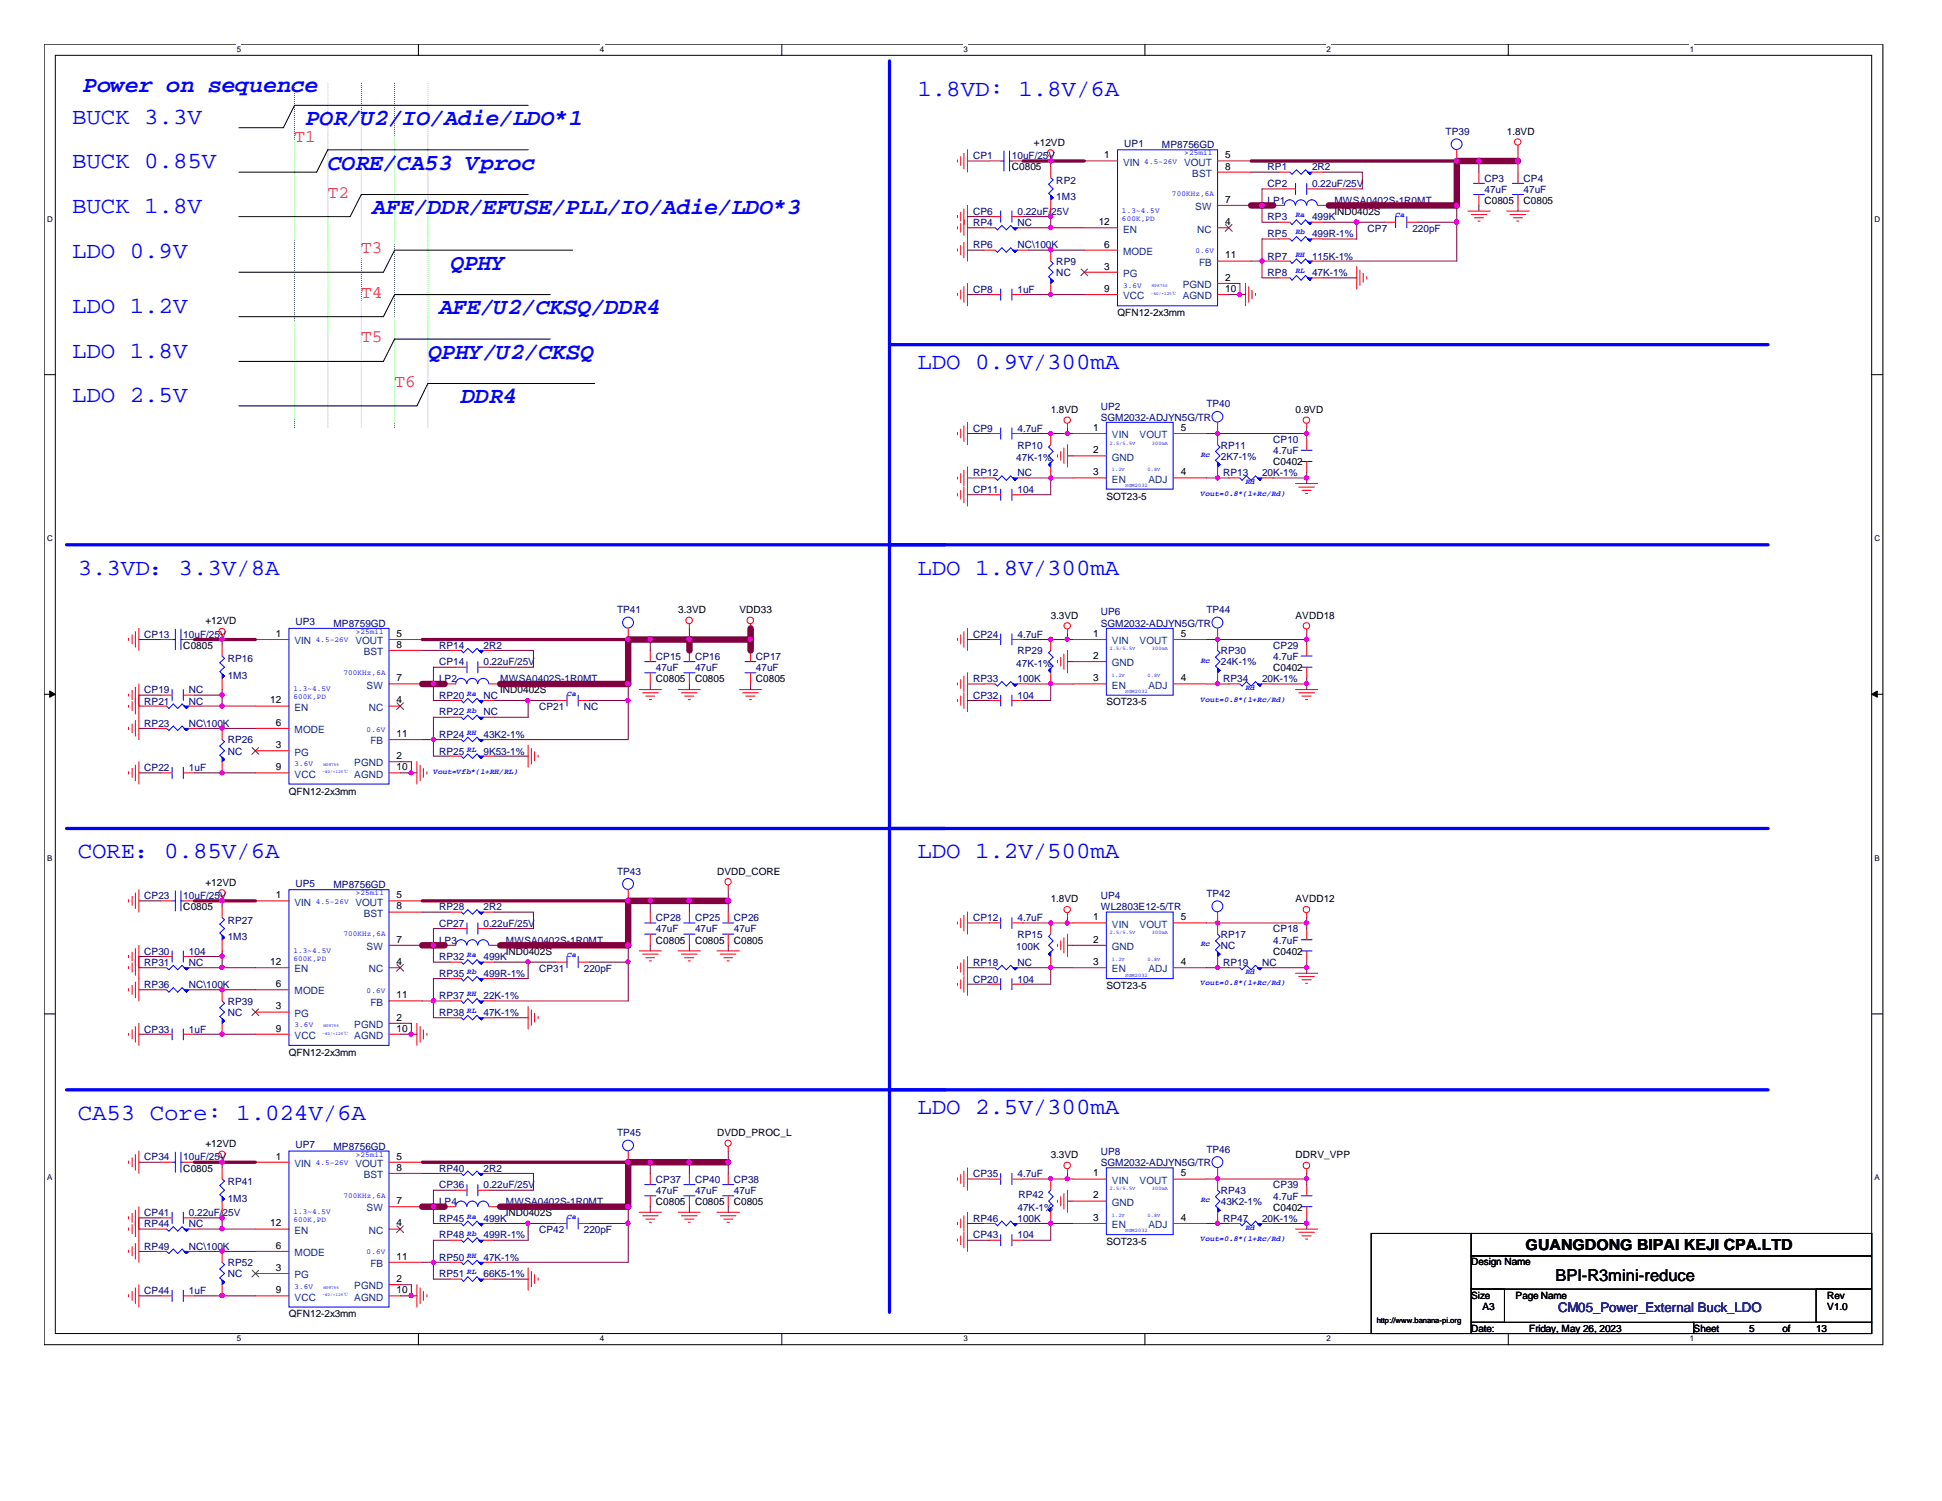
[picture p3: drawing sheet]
<svg xmlns="http://www.w3.org/2000/svg" width="279mm" height="216mm" viewBox="0 0 279 216" stroke-linecap="round" stroke-linejoin="round" font-family="sans-serif">
<defs><g id="words">
<g font-size="3.3" fill="#00f">
<text x="10.4" y="17.8">BUCK 3.3V</text>
<text x="12" y="13.2">Power on sequence</text>
<text x="44" y="18">POR/U2/IO/Adie/LDO*1</text>
<text x="132" y="13.8">1.8VD: 1.8V/6A</text>
<text x="10.4" y="24.2">BUCK 0.85V</text>
<text x="47.2" y="24.4">CORE/CA53 Vproc</text>
<text x="10.4" y="30.6">BUCK 1.8V</text>
<text x="53.6" y="30.8">AFE/DDR/EFUSE/PLL/IO/Adie/LDO*3</text>
<text x="10.4" y="37">LDO 0.9V</text>
<text x="64.8" y="38.8">QPHY</text>
<text x="10.4" y="45">LDO 1.2V</text>
<text x="63.2" y="45.2">AFE/U2/CKSQ/DDR4</text>
<text x="10.4" y="51.4">LDO 1.8V</text>
<text x="61.6" y="51.6">QPHY/U2/CKSQ</text>
<text x="132" y="53">LDO 0.9V/300mA</text>
<text x="10.4" y="57.8">LDO 2.5V</text>
<text x="66.4" y="58">DDR4</text>
<text x="11.2" y="82.6">3.3VD：3.3V/8A</text>
<text x="132" y="82.6">LDO 1.8V/300mA</text>
<text x="11.2" y="123.4">CORE：0.85V/6A</text>
<text x="132" y="123.4">LDO 1.2V/500mA</text>
<text x="11.2" y="161">CA53 Core: 1.024V/6A</text>
<text x="132" y="160.2">LDO 2.5V/300mA</text>
</g>
<g font-size="2.5" fill="#ff0080">
<text x="42.4" y="20.4">T1</text>
<text x="47.2" y="28.4">T2</text>
<text x="52" y="36.4">T3</text>
<text x="52" y="42.8">T4</text>
<text x="52" y="49.2">T5</text>
<text x="56.8" y="55.6">T6</text>
</g>
<text font-size="2.4" x="223.8" y="184.3">BPI-R3mini-reduce</text>
<text font-size="2.2" x="219.5" y="179.8">GUANGDONG BIPAI KEJI CPA.LTD</text>
<text font-size="1.9" fill="#000080" x="224.2" y="188.7">CM05_Power_External Buck_LDO</text>
<g font-size="1.4" fill="#000080">
<text x="140" y="22.9">CP1</text>
<text x="145.6" y="22.9">10uF/25V</text>
<text x="161.8" y="21.2">UP1</text>
<text x="167.2" y="21.3">MP8756GD</text>
<text x="208" y="19.4">TP39</text>
<text x="152" y="26.4">RP2</text>
<text x="152" y="28.8">1M3</text>
<text x="182.4" y="29.3">LP1</text>
<text x="182.4" y="26.9">CP2</text>
<text x="182.4" y="24.5">RP1</text>
<text x="188.8" y="26.9">0.22uF/25V</text>
<text x="188.8" y="24.5">2R2</text>
<text x="192" y="29.3">MWSA0402S-1R0MT</text>
<text x="213.6" y="26.1">CP3</text>
<text x="213.6" y="27.7">47uF</text>
<text x="219.2" y="26.1">CP4</text>
<text x="219.2" y="27.7">47uF</text>
<text x="140" y="30.9">CP6</text>
<text x="140" y="35.7">RP6</text>
<text x="140" y="32.5">RP4</text>
<text x="146.4" y="30.9">0.22uF/25V</text>
<text x="146.4" y="35.7">NC\100K</text>
<text x="146.4" y="32.5">NC</text>
<text x="182.4" y="34.1">RP5</text>
<text x="182.4" y="31.7">RP3</text>
<text x="188.8" y="34.1">499R-1%</text>
<text x="188.8" y="31.7">499K</text>
<text x="196.8" y="33.3">CP7</text>
<text x="203.2" y="33.3">220pF</text>
<text x="152" y="38.1">RP9</text>
<text x="152" y="39.7">NC</text>
<text x="182.4" y="39.7">RP8</text>
<text x="182.4" y="37.3">RP7</text>
<text x="188.8" y="39.7">47K-1%</text>
<text x="188.8" y="37.3">115K-1%</text>
<text x="140" y="42.1">CP8</text>
<text x="146.4" y="42.1">1uF</text>
<text x="158.4" y="58.9">UP2</text>
<text x="173.6" y="58.6">TP40</text>
<text x="140" y="62.1">CP9</text>
<text x="146.4" y="64.5">RP10</text>
<text x="146.4" y="62.1">4.7uF</text>
<text x="158.4" y="60.5">SGM2032-ADJYN5G/TR</text>
<text x="175.6" y="64.5">RP11</text>
<text x="183.2" y="63.7">CP10</text>
<text x="183.2" y="65.3">4.7uF</text>
<text x="140" y="70.9">CP11</text>
<text x="140" y="68.5">RP12</text>
<text x="146.2" y="66.3">47K-1%</text>
<text x="146.4" y="70.9">104</text>
<text x="146.4" y="68.5">NC</text>
<text x="175.6" y="66.1">2K7-1%</text>
<text x="176" y="68.5">RP13</text>
<text x="181.6" y="68.5">20K-1%</text>
<text x="42.5" y="90">UP3</text>
<text x="88.8" y="88.2">TP41</text>
<text x="158.4" y="88.5">UP6</text>
<text x="173.6" y="88.2">TP44</text>
<text x="20.7" y="91.7">CP13</text>
<text x="26.4" y="91.7">10uF/25V</text>
<text x="32.8" y="95.2">RP16</text>
<text x="48" y="90.1">MP8759GD</text>
<text x="63.2" y="93.3">RP14</text>
<text x="63.2" y="95.7">CP14</text>
<text x="69.6" y="93.3">2R2</text>
<text x="69.6" y="95.7">0.22uF/25V</text>
<text x="94.4" y="94.9">CP15</text>
<text x="100" y="94.9">CP16</text>
<text x="108.8" y="94.9">CP17</text>
<text x="140" y="91.7">CP24</text>
<text x="146.2" y="95.9">47K-1%</text>
<text x="146.4" y="91.7">4.7uF</text>
<text x="146.4" y="94.1">RP29</text>
<text x="158.4" y="90.1">SGM2032-ADJYN5G/TR</text>
<text x="175.6" y="94.1">RP30</text>
<text x="175.6" y="95.7">24K-1%</text>
<text x="183.2" y="93.3">CP29</text>
<text x="183.2" y="94.9">4.7uF</text>
<text x="20.7" y="99.7">CP19</text>
<text x="20.7" y="101.3">RP21</text>
<text x="27.2" y="99.7">NC</text>
<text x="27.2" y="101.3">NC</text>
<text x="32.8" y="97.7">1M3</text>
<text x="63.2" y="98.1">LP2</text>
<text x="63.2" y="100.5">RP20</text>
<text x="69.6" y="100.5">NC</text>
<text x="72" y="98.1">MWSA0402S-1R0MT</text>
<text x="94.4" y="96.5">47uF</text>
<text x="100" y="96.5">47uF</text>
<text x="108.8" y="96.5">47uF</text>
<text x="140" y="98.1">RP33</text>
<text x="140" y="100.5">CP32</text>
<text x="146.4" y="98.1">100K</text>
<text x="146.4" y="100.5">104</text>
<text x="176" y="98.1">RP34</text>
<text x="181.6" y="98.1">20K-1%</text>
<text x="20.7" y="104.5">RP23</text>
<text x="27.2" y="104.5">NC\100K</text>
<text x="32.8" y="106.9">RP26</text>
<text x="63.2" y="102.9">RP22</text>
<text x="63.2" y="106.1">RP24</text>
<text x="69.6" y="102.9">NC</text>
<text x="69.6" y="106.1">43K2-1%</text>
<text x="77.6" y="102.1">CP21</text>
<text x="84" y="102.1">NC</text>
<text x="20.7" y="110.9">CP22</text>
<text x="27.2" y="110.9">1uF</text>
<text x="32.8" y="108.5">NC</text>
<text x="63.2" y="108.5">RP25</text>
<text x="69.6" y="108.5">9K53-1%</text>
<text x="88.8" y="125.8">TP43</text>
<text x="20.7" y="129.3">CP23</text>
<text x="26.4" y="129.3">10uF/25V</text>
<text x="42.5" y="127.6">UP5</text>
<text x="48" y="127.7">MP8756GD</text>
<text x="63.2" y="130.9">RP28</text>
<text x="69.6" y="130.9">2R2</text>
<text x="158.4" y="129.3">UP4</text>
<text x="158.4" y="130.9">WL2803E12-5/TR</text>
<text x="173.6" y="129">TP42</text>
<text x="20.7" y="137.3">CP30</text>
<text x="27.2" y="137.3">104</text>
<text x="32.8" y="132.8">RP27</text>
<text x="32.8" y="135.3">1M3</text>
<text x="63.2" y="133.3">CP27</text>
<text x="63.2" y="135.7">LP3</text>
<text x="69.6" y="133.3">0.22uF/25V</text>
<text x="72.8" y="135.7">MWSA0402S-1R0MT</text>
<text x="94.4" y="132.5">CP28</text>
<text x="94.4" y="134.1">47uF</text>
<text x="100" y="132.5">CP25</text>
<text x="100" y="134.1">47uF</text>
<text x="105.6" y="132.5">CP26</text>
<text x="105.6" y="134.1">47uF</text>
<text x="140" y="132.5">CP12</text>
<text x="146.2" y="136.7">100K</text>
<text x="146.4" y="132.5">4.7uF</text>
<text x="146.4" y="134.9">RP15</text>
<text x="175.6" y="134.9">RP17</text>
<text x="175.6" y="136.5">NC</text>
<text x="183.2" y="134.1">CP18</text>
<text x="183.2" y="135.7">4.7uF</text>
<text x="20.7" y="142.1">RP36</text>
<text x="20.7" y="138.9">RP31</text>
<text x="27.2" y="142.1">NC\100K</text>
<text x="27.2" y="138.9">NC</text>
<text x="63.2" y="143.7">RP37</text>
<text x="63.2" y="140.5">RP35</text>
<text x="63.2" y="138.1">RP32</text>
<text x="69.6" y="143.7">22K-1%</text>
<text x="69.6" y="140.5">499R-1%</text>
<text x="69.6" y="138.1">499K</text>
<text x="77.6" y="139.7">CP31</text>
<text x="84" y="139.7">220pF</text>
<text x="140" y="138.9">RP18</text>
<text x="140" y="141.4">CP20</text>
<text x="146.4" y="138.9">NC</text>
<text x="146.4" y="141.4">104</text>
<text x="176" y="138.9">RP19</text>
<text x="181.6" y="138.9">NC</text>
<text x="20.7" y="148.5">CP33</text>
<text x="27.2" y="148.5">1uF</text>
<text x="32.8" y="144.5">RP39</text>
<text x="32.8" y="146.1">NC</text>
<text x="63.2" y="146.1">RP38</text>
<text x="69.6" y="146.1">47K-1%</text>
<text x="20.7" y="166.9">CP34</text>
<text x="26.4" y="166.9">10uF/25V</text>
<text x="42.5" y="165.2">UP7</text>
<text x="48" y="165.4">MP8756GD</text>
<text x="88.8" y="163.4">TP45</text>
<text x="158.4" y="166.1">UP8</text>
<text x="158.4" y="167.7">SGM2032-ADJYN5G/TR</text>
<text x="173.6" y="165.8">TP46</text>
<text x="32.8" y="170.4">RP41</text>
<text x="32.8" y="172.8">1M3</text>
<text x="63.2" y="170.9">CP36</text>
<text x="63.2" y="168.5">RP40</text>
<text x="63.2" y="173.4">LP4</text>
<text x="69.6" y="170.9">0.22uF/25V</text>
<text x="69.6" y="168.5">2R2</text>
<text x="72.8" y="173.4">MWSA0402S-1R0MT</text>
<text x="94.4" y="170.1">CP37</text>
<text x="94.4" y="171.7">47uF</text>
<text x="100" y="170.1">CP40</text>
<text x="100" y="171.7">47uF</text>
<text x="105.6" y="170.1">CP38</text>
<text x="105.6" y="171.7">47uF</text>
<text x="140" y="169.3">CP35</text>
<text x="146.4" y="169.3">4.7uF</text>
<text x="146.5" y="172.4">RP42</text>
<text x="175.6" y="171.7">RP43</text>
<text x="175.6" y="173.4">43K2-1%</text>
<text x="183.2" y="170.9">CP39</text>
<text x="183.2" y="172.6">4.7uF</text>
<text x="20.7" y="176.5">RP44</text>
<text x="20.7" y="174.9">CP41</text>
<text x="20.7" y="179.7">RP49</text>
<text x="27.2" y="176.5">NC</text>
<text x="27.2" y="174.9">0.22uF/25V</text>
<text x="27.2" y="179.7">NC\100K</text>
<text x="63.2" y="178.1">RP48</text>
<text x="63.2" y="175.7">RP45</text>
<text x="69.6" y="178.1">499R-1%</text>
<text x="69.6" y="175.7">499K</text>
<text x="77.6" y="177.3">CP42</text>
<text x="84" y="177.3">220pF</text>
<text x="140" y="175.7">RP46</text>
<text x="140" y="178.1">CP43</text>
<text x="146.4" y="175.7">100K</text>
<text x="146.4" y="178.1">104</text>
<text x="146.4" y="174.1">47K-1%</text>
<text x="176" y="175.7">RP47</text>
<text x="181.6" y="175.7">20K-1%</text>
<text x="32.8" y="182.1">RP52</text>
<text x="32.8" y="183.7">NC</text>
<text x="63.2" y="183.7">RP51</text>
<text x="63.2" y="181.4">RP50</text>
<text x="69.6" y="183.7">66K5-1%</text>
<text x="69.6" y="181.4">47K-1%</text>
<text x="20.7" y="186.1">CP44</text>
<text x="27.2" y="186.1">1uF</text>
</g>
<g font-size="1.4">
<text x="148.8" y="21">+12VD</text>
<text x="158.9" y="22.8">1</text>
<text x="176.3" y="22.8">5</text>
<text x="216.8" y="19.4">1.8VD</text>
<text x="145.6" y="24.5">C0805</text>
<text x="176.3" y="29.2">7</text>
<text x="176.3" y="24.4">8</text>
<text x="213.6" y="29.3">C0805</text>
<text x="219.2" y="29.3">C0805</text>
<text x="158.1" y="32.4">12</text>
<text x="158.9" y="35.6">6</text>
<text x="176.3" y="32.4">4</text>
<text x="192" y="30.9">IND0402S</text>
<text x="158.9" y="38.8">3</text>
<text x="158.9" y="42">9</text>
<text x="176.3" y="40.4">2</text>
<text x="176.3" y="42">10</text>
<text x="176.3" y="37.2">11</text>
<text x="160.8" y="45.5">QFN12-2x3mm</text>
<text x="151.2" y="59.4">1.8VD</text>
<text x="186.4" y="59.4">0.9VD</text>
<text x="157.3" y="62">1</text>
<text x="157.3" y="65.2">2</text>
<text x="169.9" y="62">5</text>
<text x="157.3" y="68.4">3</text>
<text x="159.2" y="71.9">SOT23-5</text>
<text x="169.9" y="68.4">4</text>
<text x="183.2" y="66.9">C0402</text>
<text x="29.5" y="89.8">+12VD</text>
<text x="97.6" y="88.2">3.3VD</text>
<text x="106.4" y="88.2">VDD33</text>
<text x="151.2" y="89">3.3VD</text>
<text x="186.4" y="89">AVDD18</text>
<text x="26.4" y="93.3">C0805</text>
<text x="39.7" y="91.6">1</text>
<text x="57.1" y="91.6">5</text>
<text x="57.1" y="93.2">8</text>
<text x="157.3" y="91.6">1</text>
<text x="157.3" y="94.8">2</text>
<text x="169.9" y="91.6">5</text>
<text x="38.9" y="101.2">12</text>
<text x="57.1" y="101.2">4</text>
<text x="57.1" y="98">7</text>
<text x="72" y="99.7">IND0402S</text>
<text x="94.4" y="98.1">C0805</text>
<text x="100" y="98.1">C0805</text>
<text x="108.8" y="98.1">C0805</text>
<text x="157.3" y="98">3</text>
<text x="159.2" y="101.5">SOT23-5</text>
<text x="169.9" y="98">4</text>
<text x="183.2" y="96.5">C0402</text>
<text x="39.7" y="107.6">3</text>
<text x="39.7" y="104.4">6</text>
<text x="57.1" y="106">11</text>
<text x="39.7" y="110.8">9</text>
<text x="57.1" y="109.2">2</text>
<text x="57.1" y="110.8">10</text>
<text x="41.6" y="114.3">QFN12-2x3mm</text>
<text x="103.2" y="125.8">DVDD_CORE</text>
<text x="26.4" y="130.9">C0805</text>
<text x="29.5" y="127.4">+12VD</text>
<text x="39.7" y="129.2">1</text>
<text x="57.1" y="129.2">5</text>
<text x="57.1" y="130.8">8</text>
<text x="151.2" y="129.8">1.8VD</text>
<text x="186.4" y="129.8">AVDD12</text>
<text x="57.1" y="135.6">7</text>
<text x="72.8" y="137.3">IND0402S</text>
<text x="94.4" y="135.7">C0805</text>
<text x="100" y="135.7">C0805</text>
<text x="105.6" y="135.7">C0805</text>
<text x="157.3" y="132.4">1</text>
<text x="157.3" y="135.6">2</text>
<text x="169.9" y="132.4">5</text>
<text x="183.2" y="137.3">C0402</text>
<text x="38.9" y="138.8">12</text>
<text x="39.7" y="142">6</text>
<text x="57.1" y="138.8">4</text>
<text x="57.1" y="143.6">11</text>
<text x="157.3" y="138.8">3</text>
<text x="159.2" y="142.3">SOT23-5</text>
<text x="169.9" y="138.8">4</text>
<text x="39.7" y="145.2">3</text>
<text x="39.7" y="148.4">9</text>
<text x="57.1" y="146.8">2</text>
<text x="57.1" y="148.4">10</text>
<text x="41.6" y="151.9">QFN12-2x3mm</text>
<text x="29.5" y="165">+12VD</text>
<text x="39.7" y="166.8">1</text>
<text x="57.1" y="166.8">5</text>
<text x="103.2" y="163.4">DVDD_PROC_L</text>
<text x="151.2" y="166.6">3.3VD</text>
<text x="186.4" y="166.6">DDRV_VPP</text>
<text x="26.4" y="168.5">C0805</text>
<text x="57.1" y="173.2">7</text>
<text x="57.1" y="168.4">8</text>
<text x="94.4" y="173.4">C0805</text>
<text x="100" y="173.4">C0805</text>
<text x="105.6" y="173.4">C0805</text>
<text x="157.3" y="169.2">1</text>
<text x="157.3" y="172.4">2</text>
<text x="169.9" y="169.2">5</text>
<text x="38.9" y="176.4">12</text>
<text x="39.7" y="179.6">6</text>
<text x="57.1" y="176.4">4</text>
<text x="72.8" y="174.9">IND0402S</text>
<text x="157.3" y="175.6">3</text>
<text x="159.2" y="179.1">SOT23-5</text>
<text x="169.9" y="175.6">4</text>
<text x="183.2" y="174.1">C0402</text>
<text x="39.7" y="182.8">3</text>
<text x="57.1" y="184.4">2</text>
<text x="57.1" y="181.2">11</text>
<text x="211.7" y="182">Design Name</text>
<text x="39.7" y="186">9</text>
<text x="41.6" y="189.5">QFN12-2x3mm</text>
<text x="57.1" y="186">10</text>
<text x="211.7" y="186.8">Size</text>
<text x="211.7" y="191.6">Date:</text>
<text x="213.3" y="188.4">A3</text>
<text x="218.1" y="186.8">Page Name</text>
<text x="220" y="191.6">Friday, May 26, 2023</text>
<text x="243.7" y="191.6">Sheet</text>
<text x="251.7" y="191.6">5</text>
<text x="256.5" y="191.6">of</text>
<text x="261.3" y="191.6">13</text>
<text x="262.9" y="186.8">Rev</text>
<text x="262.9" y="188.4">V1.0</text>
</g>
<g font-size="1.4" fill="#004080">
<text x="161.6" y="23.8">VIN</text>
<text x="170.3" y="23.8">VOUT</text>
<text x="171.5" y="25.4">BST</text>
<text x="161.6" y="33.4">EN</text>
<text x="172" y="30.2">SW</text>
<text x="172.3" y="33.4">NC</text>
<text x="161.6" y="39.8">PG</text>
<text x="161.6" y="36.7">MODE</text>
<text x="170.2" y="41.4">PGND</text>
<text x="172.5" y="38.2">FB</text>
<text x="161.6" y="43.1">VCC</text>
<text x="170.2" y="43.1">AGND</text>
<text x="160" y="63">VIN</text>
<text x="164" y="63">VOUT</text>
<text x="160" y="66.3">GND</text>
<text x="160" y="69.4">EN</text>
<text x="165.2" y="69.4">ADJ</text>
<text x="42.4" y="92.7">VIN</text>
<text x="51.1" y="92.7">VOUT</text>
<text x="52.3" y="94.2">BST</text>
<text x="160" y="92.7">VIN</text>
<text x="160" y="95.8">GND</text>
<text x="164" y="92.7">VOUT</text>
<text x="52.7" y="99.1">SW</text>
<text x="160" y="99.1">EN</text>
<text x="165.2" y="99.1">ADJ</text>
<text x="42.4" y="105.5">MODE</text>
<text x="42.4" y="102.2">EN</text>
<text x="53" y="102.2">NC</text>
<text x="53.3" y="107.1">FB</text>
<text x="42.4" y="108.7">PG</text>
<text x="42.4" y="111.8">VCC</text>
<text x="51" y="110.2">PGND</text>
<text x="51" y="111.8">AGND</text>
<text x="42.4" y="130.3">VIN</text>
<text x="51.1" y="130.3">VOUT</text>
<text x="52.3" y="131.9">BST</text>
<text x="52.7" y="136.7">SW</text>
<text x="160" y="133.4">VIN</text>
<text x="160" y="136.7">GND</text>
<text x="164" y="133.4">VOUT</text>
<text x="42.4" y="143">MODE</text>
<text x="42.4" y="139.9">EN</text>
<text x="53" y="139.9">NC</text>
<text x="160" y="139.9">EN</text>
<text x="165.2" y="139.9">ADJ</text>
<text x="42.4" y="146.3">PG</text>
<text x="42.4" y="149.4">VCC</text>
<text x="51" y="147.9">PGND</text>
<text x="51" y="149.4">AGND</text>
<text x="53.3" y="144.7">FB</text>
<text x="42.4" y="167.9">VIN</text>
<text x="51.1" y="167.9">VOUT</text>
<text x="52.3" y="169.5">BST</text>
<text x="160" y="170.3">VIN</text>
<text x="160" y="173.4">GND</text>
<text x="164" y="170.3">VOUT</text>
<text x="42.4" y="177.5">EN</text>
<text x="52.7" y="174.2">SW</text>
<text x="53" y="177.5">NC</text>
<text x="160" y="176.7">EN</text>
<text x="165.2" y="176.7">ADJ</text>
<text x="42.4" y="183.9">PG</text>
<text x="42.4" y="180.7">MODE</text>
<text x="51" y="185.5">PGND</text>
<text x="53.3" y="182.2">FB</text>
<text x="42.4" y="187.1">VCC</text>
<text x="51" y="187.1">AGND</text>
</g>
<g font-size="1.1">
<text x="34.1" y="7.5">5</text>
<text x="86.3" y="7.5">4</text>
<text x="138.6" y="7.5">3</text>
<text x="190.8" y="7.5">2</text>
<text x="243.1" y="7.5">1</text>
<text x="6.8" y="31.9">D</text>
<text x="269.7" y="31.9">D</text>
<text x="6.8" y="77.8">C</text>
<text x="269.7" y="77.8">C</text>
<text x="6.8" y="123.8">B</text>
<text x="269.7" y="123.8">B</text>
<text x="6.8" y="169.8">A</text>
<text x="269.7" y="169.8">A</text>
<text x="198.1" y="190.3">http://www.banana-pi.org</text>
<text x="34.1" y="193">5</text>
<text x="86.3" y="193">4</text>
<text x="138.6" y="193">3</text>
<text x="190.8" y="193">2</text>
<text x="243.1" y="193">1</text>
</g>
<g font-size="1.1" fill="#00f">
<text x="164.6" y="23.6">4.5-26V</text>
<text x="170.4" y="22.4">&gt;25mil</text>
<text x="168.6" y="28.2">700KHz,6A</text>
<text x="161.4" y="30.6">1.3~4.5V</text>
<text x="161.4" y="31.8">600K,PD</text>
<text x="186.4" y="31.3">Ra</text>
<text x="186.4" y="33.7">Rb</text>
<text x="200.8" y="31.3">Ca</text>
<text x="161.6" y="41.4">3.6V</text>
<text x="172" y="36.4">0.6V</text>
<text x="186.4" y="36.9">RH</text>
<text x="186.4" y="39.3">RL</text>
<text x="172.8" y="65.7">Rc</text>
<text x="172.8" y="71.3">Vout=0.8*(1+Rc/Rd)</text>
<text x="179.2" y="69.7">Rd</text>
<text x="45.4" y="92.4">4.5-26V</text>
<text x="51.2" y="91.1">&gt;25mil</text>
<text x="172.8" y="95.3">Rc</text>
<text x="42.2" y="99.4">1.3~4.5V</text>
<text x="42.2" y="100.5">600K,PD</text>
<text x="49.4" y="97.1">700KHz,6A</text>
<text x="67.2" y="100.1">Ra</text>
<text x="81.6" y="100.1">Ca</text>
<text x="172.8" y="100.9">Vout=0.8*(1+Rc/Rd)</text>
<text x="179.2" y="99.3">Rd</text>
<text x="52.7" y="105.2">0.6V</text>
<text x="67.2" y="102.5">Rb</text>
<text x="67.2" y="105.7">RH</text>
<text x="42.4" y="110.2">3.6V</text>
<text x="62.4" y="111.3">Vout=Vfb*(1+RH/RL)</text>
<text x="67.2" y="108.1">RL</text>
<text x="45.4" y="130">4.5-26V</text>
<text x="51.2" y="128.7">&gt;25mil</text>
<text x="42.2" y="137.1">1.3~4.5V</text>
<text x="49.4" y="134.7">700KHz,6A</text>
<text x="67.2" y="137.7">Ra</text>
<text x="81.6" y="137.7">Ca</text>
<text x="172.8" y="136.1">Rc</text>
<text x="42.2" y="138.2">600K,PD</text>
<text x="52.7" y="142.8">0.6V</text>
<text x="67.2" y="143.3">RH</text>
<text x="67.2" y="140.1">Rb</text>
<text x="172.8" y="141.7">Vout=0.8*(1+Rc/Rd)</text>
<text x="179.2" y="140.1">Rd</text>
<text x="42.4" y="147.8">3.6V</text>
<text x="67.2" y="145.7">RL</text>
<text x="45.4" y="167.6">4.5-26V</text>
<text x="51.2" y="166.4">&gt;25mil</text>
<text x="49.4" y="172.3">700KHz,6A</text>
<text x="172.8" y="172.9">Rc</text>
<text x="42.2" y="174.7">1.3~4.5V</text>
<text x="42.2" y="175.8">600K,PD</text>
<text x="67.2" y="177.7">Rb</text>
<text x="67.2" y="175.3">Ra</text>
<text x="81.6" y="175.3">Ca</text>
<text x="172.8" y="178.5">Vout=0.8*(1+Rc/Rd)</text>
<text x="179.2" y="176.9">Rd</text>
<text x="42.4" y="185.4">3.6V</text>
<text x="52.7" y="180.4">0.6V</text>
<text x="67.2" y="183.3">RL</text>
<text x="67.2" y="180.9">RH</text>
</g>
<g font-size=".8" fill="#00f">
<text x="159.6" y="64">2.5/5.5V</text>
<text x="165.7" y="64">300mA</text>
<text x="160" y="67.8">1.2V</text>
<text x="161.9" y="70.1">SGM2032</text>
<text x="165.1" y="67.8">0.8V</text>
<text x="159.6" y="93.6">2.5/5.5V</text>
<text x="165.7" y="93.6">300mA</text>
<text x="160" y="97.4">1.2V</text>
<text x="161.9" y="99.7">SGM2032</text>
<text x="165.1" y="97.4">0.8V</text>
<text x="159.6" y="134.4">2.5/5.5V</text>
<text x="165.7" y="134.4">300mA</text>
<text x="160" y="138.2">1.2V</text>
<text x="161.9" y="140.5">SGM2032</text>
<text x="165.1" y="138.2">0.8V</text>
<text x="159.6" y="171.2">2.5/5.5V</text>
<text x="165.7" y="171.2">300mA</text>
<text x="160" y="175">1.2V</text>
<text x="161.9" y="177.2">SGM2032</text>
<text x="165.1" y="175">0.8V</text>
</g>
<g font-size=".6" fill="#00f">
<text x="165.7" y="41.3">MP8756</text>
<text x="165.6" y="42.4">-40/+125℃</text>
<text x="46.4" y="111.3">-40/+125℃</text>
<text x="46.5" y="110.1">MP8756</text>
<text x="46.4" y="148.8">-40/+125℃</text>
<text x="46.5" y="147.7">MP8756</text>
<text x="46.5" y="185.3">MP8756</text>
<text x="46.4" y="186.4">-40/+125℃</text>
</g>
</g></defs>
<path d="M6.3 6.3h264.6v187.1h-264.6zM8 8h261.3v183.8h-261.3z" fill="none" stroke="#000" stroke-width=".14"/>
<g fill="#fff">
<path d="M34.1 6.4h.6v1.3h-.6z"/>
<path d="M34.1 191.9h.6v1.3h-.6z"/>
</g>
<path d="M60.2 6.3v1.7M60.2 191.8v1.6" fill="none" stroke="#000" stroke-width=".14"/>
<g fill="#fff">
<path d="M86.3 6.4h.6v1.3h-.6z"/>
<path d="M86.3 191.9h.6v1.3h-.6z"/>
</g>
<path d="M112.5 6.3v1.7M112.5 191.8v1.6" fill="none" stroke="#000" stroke-width=".14"/>
<g fill="#fff">
<path d="M138.6 6.4h.6v1.3h-.6z"/>
<path d="M138.6 191.9h.6v1.3h-.6z"/>
</g>
<path d="M164.7 6.3v1.7M164.7 191.8v1.6" fill="none" stroke="#000" stroke-width=".14"/>
<g fill="#fff">
<path d="M190.8 6.4h.6v1.3h-.6z"/>
<path d="M190.8 191.9h.6v1.3h-.6z"/>
</g>
<path d="M217 6.3v1.7M217 191.8v1.6" fill="none" stroke="#000" stroke-width=".14"/>
<g fill="#fff">
<path d="M243.1 6.4h.6v1.3h-.6z"/>
<path d="M243.1 191.9h.6v1.3h-.6z"/>
<path d="M6.8 30.8h.7v1.3h-.7z"/>
<path d="M269.7 30.8h.8v1.3h-.8z"/>
<path d="M6.8 76.7h.7v1.4h-.7z"/>
<path d="M269.7 76.7h.8v1.4h-.8z"/>
</g>
<path d="M6.3 53.9h1.7M269.3 53.9h1.6" fill="none" stroke="#000" stroke-width=".14"/>
<g fill="#fff">
<path d="M6.8 122.7h.7v1.3h-.7z"/>
<path d="M269.7 122.7h.7v1.3h-.7z"/>
</g>
<path d="M6.3 99.9h1.7M269.3 99.9h1.6" fill="none" stroke="#000" stroke-width=".14"/>
<g fill="#000" stroke="#000" stroke-width=".14">
<path d="M7.2 99.4l.8 .5-.8 .4z" fill-rule="evenodd"/>
<path d="M269.3 99.9l.8-.5v.9z" fill-rule="evenodd"/>
</g>
<g fill="#fff">
<path d="M6.8 168.7h.7v1.3h-.7z"/>
<path d="M269.7 168.7h.7v1.3h-.7z"/>
</g>
<g fill="none" stroke="#000" stroke-width=".14">
<path d="M76 15.2h-33.6l-1.6 3.2h-6.4M76 21.5h-28.8l-1.6 3.3h-11.2M76 28h-24l-1.6 3.2h-16M82.4 36h-25.6l-1.6 3.2h-20.8M79.2 42.4h-22.4l-1.6 3.2h-20.8M79.2 48.8h-22.4l-1.6 3.2h-20.8M85.6 55.2h-24l-1.6 3.2h-25.6M6.3 145.8h1.7M269.3 145.8h1.6M197.3 177.4h14.4v14.4h-14.4zM211.7 177.4h57.6v3.2h-57.6zM211.7 180.6h57.6v4.8h-57.6z"/>
<path d="M211.7 185.4h4.8v4.8h-4.8zM211.7 190.2h32v1.6h-32zM243.7 190.2h25.6v1.6h-25.6zM261.3 185.4h8v4.8h-8z"/>
</g>
<path d="M128 8.8v180M128 49.6h126.4M9.6 78.4h244.8M9.6 119.2h244.8M9.6 156.8h244.8" fill="none" stroke="#00f" stroke-width=".47"/>
<path d="M42.4 12v49.6M47.2 12v49.6M52 12v49.6M56.8 12v49.6M61.6 12v49.6" fill="none" stroke="#0f0" stroke-width=".14" stroke-dasharray="0 .3"/>
<g fill="none" stroke="#f00" stroke-width=".14">
<path d="M137.8 23v.3M137.8 31v.3M137.8 32.6v.3M137.8 35.8v.3M138.2 22.5v1.3M138.2 30.5v1.3M138.2 32.1v1.3M138.2 35.3v1.3M138.7 22.1v2.2M138.7 30.1v3.8M138.7 34.8v2.3M139.2 21.5v3.3"/>
<path d="M139.2 29.5v8M141.6 36h1.6M141.6 32.8h1.6M142.4 23.2h1.6M142.4 31.2h1.6M145.6 23.2h1.6M145.6 31.2h1.6M146.4 36h1.6M146.4 32.8h1.6M151.2 22.5v.7M151.2 24v1.6M151.2 28.7v1.7"/>
<path d="M151.2 36v1.5M156 23.2h4.8M156 36h4.8M156 39.2h4.8M156 32.8h4.8M175.2 23.2h4.8M175.2 29.5h4.8M175.2 37.5h4.8M175.2 32.8h1.6M175.2 24.8h4.8M183.2 29.5h1.6M184 40h1.6"/>
<path d="M184 32h1.6M184 34.4h1.6M184 37.5h1.6M184 24.8h1.6M184.8 27.2h1.6M188 27.2h1.6M188.8 40h1.6M188.8 32h1.6M188.8 34.4h1.6M188.8 37.5h1.6M188.8 24.8h1.6M189.6 29.5h1.6"/>
<path d="M195.2 38.4v3.2M195.7 38.9v2.2M196.1 39.3v1.3M196.6 39.8v.3M199.2 32h1.6M202.4 32h1.6M209.6 21.5v1.7M211.2 30.4h3.2M211.7 30.9h2.2M212.1 31.3h1.3M212.6 31.8h.3M212.8 24.8v1.6"/>
<path d="M212.8 28v1.5M216.8 30.4h3.2M217.3 30.9h2.2M217.8 31.3h1.2M218.2 31.8h.3M218.4 20.9v.6M218.4 24.8v1.6M218.4 28v1.5M137.8 42.2v.3M138.2 41.7v1.3M138.7 41.2v2.3M139.2 40.8v3.2"/>
<path d="M142.4 42.4h1.6M145.6 42.4h1.6M151.2 40.8v1.6M156 42.4h4.8M175.2 40.8h1.6M175.2 42.4h1.6M179.2 40.8v3.2M179.7 41.2v2.3M180.1 41.7v1.3M180.6 42.2v.3M137.8 62.2v.3M137.8 68.6v.3"/>
<path d="M137.8 71v.3M138.2 61.7v1.3M138.2 68.1v1.3M138.2 70.5v1.3M138.7 61.3v2.2M138.7 67.6v2.3M138.7 70.1v2.2M139.2 60.7v3.3M139.2 67.2v5.6M141.6 68.7h1.6M142.4 71.2h1.6M142.4 62.4h1.6"/>
<path d="M145.6 71.2h1.6M145.6 62.4h1.6M146.4 68.7h1.6M151.2 62.4v1.6M151.2 67.2v1.5M152.1 65.4v.3M152.6 64.9v1.3M153.1 64.4v2.3M153.6 60.9v.7M153.6 64v3.2M154.4 68.7h4.8M154.4 62.4h4.8"/>
<path d="M154.4 65.6h4.8M168.8 68.7h4.8M168.8 62.4h4.8M175.2 60.7v3.3M175.2 67.2v1.5M176.8 68.7h1.6M181.6 68.7h1.6M186.4 69.6h3.2M186.9 70.1h2.2M187.3 70.5h1.3M187.8 71h.3M188 60.9v.7"/>
<path d="M188 63.2v1.6M188 66.4v1.6M18.5 91.8v.3M18.5 99.8v.3M19 91.3v1.3M19 99.3v1.3M19.5 90.8v2.3M19.5 98.8v3.9M20 90.4v3.2M20 98.4v8M23.2 100h1.6M23.2 92h1.6"/>
<path d="M26.4 100h1.6M26.4 92h1.6M32 91.3v.7M32 92.8v1.6M32 97.6v1.6M36.7 92h4.9M56 98.4h4.7M56 92h4.7M56 93.6h4.7M64 98.4h1.6M64.8 93.6h1.6M65.6 96h1.6"/>
<path d="M68.7 96h1.7M69.6 93.6h1.6M70.4 98.4h1.6M90.4 90.4v1.6M92 99.2h3.2M92.5 99.7h2.2M93.6 93.6v1.6M93.6 96.8v1.6M97.6 99.2h3.2M98 99.7h2.3M99.2 89.7v.7M99.2 93.6v1.6"/>
<path d="M99.2 96.8v1.6M106.4 99.2h3.2M106.8 99.7h2.3M108 89.7v.7M108 93.6v1.6M108 96.8v1.6M137.8 91.8v.3M137.8 98.2v.3M138.2 91.3v1.3M138.2 97.7v1.3M138.7 90.8v2.3M138.7 97.2v2.3"/>
<path d="M138.7 99.7v2.2M139.2 90.4v3.2M139.2 96.8v5.6M141.6 98.4h1.6M142.4 92h1.6M145.6 92h1.6M146.4 98.4h1.6M151.2 92v1.6M151.2 96.8v1.6M152.1 95v.3M152.6 94.5v1.3M153.1 94.1v2.2"/>
<path d="M153.6 90.5v.7M153.6 93.6v3.2M154.4 98.4h4.8M154.4 92h4.8M154.4 95.2h4.8M168.8 98.4h4.8M168.8 92h4.8M175.2 90.4v3.2M175.2 96.8v1.6M176.8 98.4h1.6M181.6 98.4h1.6M186.4 99.2h3.2"/>
<path d="M186.9 99.7h2.2M188 90.5v.7M188 92.8v1.6M188 96v1.6M18.5 101.4v.3M18.5 104.6v.3M18.5 111v.3M19 100.9v1.3M19 104.1v1.3M19 110.5v1.3M19.5 103.6v2.3M19.5 110.1v2.2"/>
<path d="M20 109.6v3.2M22.4 104.8h1.6M22.4 101.6h1.6M23.2 111.2h1.6M26.4 111.2h1.6M27.2 104.8h1.5M27.2 101.6h1.5M32 104.8v1.6M32 109.6v1.6M36.7 111.2h4.9M36.7 108h4.9M36.7 104.8h4.9"/>
<path d="M36.7 101.6h4.9M56 111.2h1.6M56 109.6h1.6M56 101.6h1.6M56 106.4h4.7M60 109.6v3.2M60.5 110.1v2.2M60.9 110.5v1.3M61.4 111v.3M64.8 100.8h1.6M64.8 103.2h1.6M64.8 108.8h1.6"/>
<path d="M64.8 106.4h1.6M69.6 100.8h1.6M69.6 103.2h1.6M69.6 108.8h1.6M69.6 106.4h1.6M76 107.2v3.2M76.5 107.7v2.2M76.9 108.1v1.3M77.4 108.6v.3M80 100.8h1.6M83.2 100.8h1.6M92.9 100.1h1.3"/>
<path d="M93.4 100.6h.3M98.5 100.1h1.3M99 100.6h.3M107.3 100.1h1.3M107.8 100.6h.3M137.8 100.6v.3M138.2 100.1v1.3M142.4 100.8h1.6M145.6 100.8h1.6M187.3 100.1h1.3M187.8 100.6h.3M18.5 129.4v.4"/>
<path d="M18.5 137.4v.4M18.5 139v.3M19 128.9v1.3M19 136.9v1.3M19 138.5v1.3M19.5 128.4v2.3M19.5 136.4v3.9M20 128v3.2M20 136v8M22.4 139.2h1.6M23.2 137.6h1.6M23.2 129.6h1.6"/>
<path d="M26.4 137.6h1.6M26.4 129.6h1.6M27.2 139.2h1.5M32 128.9v.7M32 130.4v1.6M32 135.2v1.6M36.7 129.6h4.9M36.7 139.2h4.9M56 129.6h4.7M56 139.2h1.6M56 131.2h4.7M56 136h4.7"/>
<path d="M64 136h1.6M64.8 131.2h1.6M64.8 138.4h1.6M65.6 133.6h1.6M68.7 133.6h1.7M69.6 131.2h1.6M69.6 138.4h1.6M70.4 136h1.6M80 138.4h1.6M83.2 138.4h1.6M90.4 128v1.6M92 136.8h3.2"/>
<path d="M92.5 137.2h2.2M92.9 137.8h1.3M93.4 138.2h.3M93.6 131.2v1.6M93.6 134.4v1.6M97.6 136.8h3.2M98 137.2h2.3M98.5 137.8h1.3M99 138.2h.3M99.2 131.2v1.6M99.2 134.4v1.6M103.2 136.8h3.2"/>
<path d="M103.6 137.2h2.3M104.1 137.8h1.3M104.6 138.2h.3M104.8 127.3v.7M104.8 131.2v1.6M104.8 134.4v1.6M137.8 132.6v.3M137.8 139v.3M138.2 132.1v1.3M138.2 138.5v1.3M138.7 131.7v2.2M138.7 138v2.3"/>
<path d="M139.2 131.2v3.2M139.2 137.6v5.6M141.6 139.2h1.6M142.4 132.8h1.6M145.6 132.8h1.6M146.4 139.2h1.6M151.2 132.8v1.6M151.2 137.6v1.6M152.1 135.8v.3M152.6 135.3v1.3M153.1 134.9v2.2M153.6 131.3v.7"/>
<path d="M153.6 134.4v3.2M154.4 132.8h4.8M154.4 139.2h4.8M154.4 136h4.8M168.8 132.8h4.8M168.8 139.2h4.8M175.2 131.2v3.2M175.2 137.6v1.6M176.8 139.2h1.6M181.6 139.2h1.6M186.4 140h3.2M188 131.3v.7"/>
<path d="M188 133.6v1.6M188 136.8v1.6M18.5 142.2v.3M18.5 148.6v.3M19 141.7v1.3M19 148.1v1.3M19.5 141.3v2.2M19.5 147.7v2.2M20 147.2v3.2M22.4 142.4h1.6M23.2 148.8h1.6M26.4 148.8h1.6"/>
<path d="M27.2 142.4h1.5M32 142.4v1.6M32 147.2v1.6M36.7 142.4h4.9M36.7 145.6h4.9M36.7 148.8h4.9M56 144h4.7M56 147.2h1.6M56 148.8h1.6M60 147.2v3.2M60.5 147.7v2.2M60.9 148.1v1.3"/>
<path d="M61.4 148.6v.3M64.8 144h1.6M64.8 140.8h1.6M64.8 146.4h1.6M69.6 144h1.6M69.6 140.8h1.6M69.6 146.4h1.6M76 144.8v3.2M76.5 145.2v2.3M76.9 145.8v1.2M77.4 146.2v.3M137.8 141.4v.3"/>
<path d="M138.2 140.9v1.3M138.7 140.5v2.2M142.4 141.6h1.6M145.6 141.6h1.6M186.9 140.5h2.2M187.3 140.9h1.3M187.8 141.4h.3M18.5 167v.3M18.5 175v.3M18.5 176.6v.4M18.5 179.8v.3M19 166.5v1.3"/>
<path d="M19 174.5v1.3M19 176.1v1.3M19 179.3v1.3M19.5 166.1v2.2M19.5 174.1v3.8M19.5 178.9v2.2M20 165.6v3.2M20 173.6v8M22.4 176.8h1.6M23.2 175.2h1.6M23.2 167.2h1.6M26.4 175.2h1.6"/>
<path d="M26.4 167.2h1.6M27.2 176.8h1.5M32 166.5v.7M32 168v1.6M32 172.8v1.6M36.7 176.8h4.9M36.7 167.2h4.9M56 176.8h1.6M56 168.8h4.7M56 167.2h4.7M56 173.6h4.7M64 173.6h1.6"/>
<path d="M64.8 176h1.6M64.8 168.8h1.6M64.8 178.4h1.6M65.6 171.2h1.6M68.7 171.2h1.7M69.6 176h1.6M69.6 168.8h1.6M69.6 178.4h1.6M70.4 173.6h1.6M80 176h1.6M83.2 176h1.6M90.4 165.6v1.6"/>
<path d="M92 174.4h3.2M92.5 174.9h2.2M92.9 175.3h1.3M93.4 175.8h.3M93.6 168.8v1.6M93.6 172v1.6M97.6 174.4h3.2M98 174.9h2.3M98.5 175.3h1.3M99 175.8h.3M99.2 168.8v1.6M99.2 172v1.6"/>
<path d="M103.2 174.4h3.2M103.6 174.9h2.3M104.1 175.3h1.3M104.6 175.8h.3M104.8 164.9v.7M104.8 168.8v1.6M104.8 172v1.6M137.8 169.4v.4M137.8 175.8v.3M137.8 178.2v.3M138.2 169v1.2M138.2 175.3v1.3"/>
<path d="M138.2 177.8v1.2M138.7 168.4v2.3M138.7 174.9v2.2M138.7 177.2v2.3M139.2 168v3.2M139.2 174.4v5.6M141.6 176h1.6M142.4 169.6h1.6M142.4 178.4h1.6M145.6 169.6h1.6M145.6 178.4h1.6M146.4 176h1.6"/>
<path d="M151.2 169.6v1.6M151.2 174.4v1.6M152.1 172.6v.3M152.6 172.1v1.3M153.1 171.7v2.2M153.6 168.1v.7M153.6 171.2v3.2M154.4 169.6h4.8M154.4 176h4.8M154.4 172.8h4.8M168.8 169.6h4.8M168.8 176h4.8"/>
<path d="M175.2 168v3.2M175.2 174.4v1.6M176.8 176h1.6M181.6 176h1.6M186.4 176.8h3.2M186.9 177.2h2.2M187.3 177.8h1.3M187.8 178.2h.3M188 168.1v.7M188 170.4v1.6M188 173.6v1.6M18.5 186.2v.3"/>
<path d="M19 185.8v1.2M19.5 185.3v2.2M20 184.8v3.2M22.4 180h1.6M23.2 186.4h1.6M26.4 186.4h1.6M27.2 180h1.5M32 180v1.6M32 184.8v1.6M36.7 186.4h4.9M36.7 180h4.9M36.7 183.2h4.9"/>
<path d="M56 186.4h1.6M56 181.6h4.7M56 184.8h1.6M60 184.8v3.2M60.5 185.3v2.2M60.9 185.8v1.2M61.4 186.2v.3M64.8 184h1.6M64.8 181.6h1.6M69.6 184h1.6M69.6 181.6h1.6M76 182.4v3.2"/>
<path d="M76.5 182.9v2.2M76.9 183.3v1.3M77.4 183.8v.3"/>
<circle cx="151.1" cy="22" r=".46"/>
<circle cx="218.4" cy="20.4" r=".46"/>
<circle cx="153.5" cy="60.4" r=".46"/>
<circle cx="188" cy="60.4" r=".46"/>
<circle cx="31.9" cy="90.8" r=".45"/>
<circle cx="99.1" cy="89.2" r=".47"/>
<circle cx="107.9" cy="89.2" r=".47"/>
<circle cx="153.5" cy="90" r=".46"/>
<circle cx="188" cy="90" r=".46"/>
<circle cx="31.9" cy="128.4" r=".46"/>
<circle cx="104.7" cy="126.8" r=".46"/>
<circle cx="153.5" cy="130.8" r=".46"/>
<circle cx="188" cy="130.8" r=".46"/>
<circle cx="31.9" cy="166" r=".46"/>
<circle cx="104.7" cy="164.4" r=".45"/>
<circle cx="153.5" cy="167.6" r=".47"/>
<circle cx="188" cy="167.6" r=".47"/>
</g>
<g fill="none" stroke="#00f" stroke-width=".14">
<path d="M143.2 36l.3 .3 .6-.7 .7 .7 .6-.7 .6 .7 .4-.3M143.2 32.8l.3 .3 .6-.7 .7 .7 .6-.7 .6 .7 .4-.3M144 30.4v1.6M144 23.2h.4M144.4 21.7v2.9M145.2 23.2h.4M145.2 21.7v2.9M145.6 30.4v1.6M151.2 37.5l.3 .4-.6 .6 .6 .7-.6 .6 .6 .6-.3 .4M151.2 25.6l.3 .3-.6 .6 .6 .7-.6 .6 .6 .6-.3 .3M160.8 21.5h14.4v22.5h-14.4zM184.8 29.5a.78 .78 0 0 1 .8-.8 .78 .78 0 0 1 .8 .8"/>
<path d="M185.6 40l.3 .3 .6-.7 .7 .7 .6-.7 .7 .7 .3-.3M185.6 34.4l.3 .3 .6-.7 .7 .7 .6-.7 .7 .7 .3-.3M185.6 32l.3 .3 .6-.7 .7 .7 .6-.7 .7 .7 .3-.3M185.6 37.5l.3 .4 .6-.6 .7 .6 .6-.6 .7 .6 .3-.4M185.6 24.8l.3 .3 .6-.7 .7 .7 .6-.7 .7 .7 .3-.3M186.4 29.5a.78 .78 0 0 1 .8-.8 .78 .78 0 0 1 .8 .8M186.4 26.4v1.6M188 29.5a.76 .76 0 0 1 .8-.8 .76 .76 0 0 1 .7 .8M188 26.4v1.6M200.8 31.2v1.6M202.4 31.2v1.6M212 28h1.6"/>
<path d="M212 26.4h1.6M217.6 28h1.6M217.6 26.4h1.6M144 41.6v1.6M145.6 41.6v1.6M143.2 68.7l.3 .4 .6-.6 .7 .6 .6-.6 .6 .6 .4-.4M144 61.6v1.6M144 70.4v1.6M145.6 61.6v1.6M145.6 70.4v1.6M151.2 64l-.3 .3 .6 .6-.6 .7 .6 .6-.6 .6 .3 .4M159.2 60.7h9.6v9.7h-9.6z"/>
<path d="M175.2 64l.3 .3-.6 .6 .6 .7-.6 .6 .6 .6-.3 .4M178.4 68.7l.3 .4 .6-.6 .7 .6 .6-.6 .7 .6 .3-.4M187.2 66.4h1.6M187.2 64.8h1.6M24.8 99.2v1.6M24.8 92h.4M25.2 90.5v2.9M26 90.5v2.9M26 92h.4M26.4 99.2v1.6M32 94.4l.3 .3-.7 .6 .7 .7-.7 .6 .7 .6-.3 .4M41.6 90.4h14.4v22.4h-14.4z"/>
<path d="M65.6 98.3a.78 .78 0 0 1 .8-.7 .78 .78 0 0 1 .7 .7M66.4 93.6l.3 .3 .6-.6 .7 .6 .6-.6 .7 .6 .3-.3M67.2 98.3a.76 .76 0 0 1 .7-.7 .76 .76 0 0 1 .8 .7M67.2 95.2v1.6M68.7 98.3a.78 .78 0 0 1 .8-.7 .78 .78 0 0 1 .8 .7M68.7 95.2v1.6M81.6 100v1.6M83.2 100v1.6M92.8 96.8h1.6M92.8 95.2h1.6M98.4 96.8h1.6M98.4 95.2h1.6"/>
<path d="M107.2 96.8h1.6M107.2 95.2h1.6M143.2 98.4l.3 .3 .6-.7 .7 .7 .6-.7 .6 .7 .4-.3M144 91.2v1.6M144 100v1.6M145.6 91.2v1.6M145.6 100v1.6M151.2 93.6l-.3 .3 .6 .6-.6 .7 .6 .6-.6 .6 .3 .4M159.2 90.4h9.6v9.6h-9.6zM175.2 93.6l.3 .3-.6 .6 .6 .7-.6 .6 .6 .6-.3 .4M178.4 98.4l.3 .3 .6-.7 .7 .7 .6-.7 .7 .7 .3-.3M187.2 96h1.6"/>
<path d="M187.2 94.4h1.6M24 101.6l.3 .3 .6-.6 .7 .6 .6-.6 .6 .6 .4-.3M24 104.8l.3 .3 .6-.7 .7 .7 .6-.7 .6 .7 .4-.3M24.8 110.4v1.6M26.4 110.4v1.6M32 106.4l.3 .3-.7 .6 .7 .7-.7 .6 .7 .7-.3 .3M66.4 103.2l.3 .3 .6-.6 .7 .6 .6-.6 .7 .6 .3-.3M66.4 108.8l.3 .3 .6-.6 .7 .6 .6-.6 .7 .6 .3-.3M66.4 100.8l.3 .3 .6-.6 .7 .6 .6-.6 .7 .6 .3-.3M66.4 106.4l.3 .3 .6-.7 .7 .7 .6-.7 .7 .7 .3-.3M24 139.2l.3 .3 .6-.6 .7 .6 .6-.6 .6 .6 .4-.3M24.8 136.8v1.6"/>
<path d="M24.8 129.6h.4M25.2 128.1v2.9M26 129.6h.4M26 128.1v2.9M26.4 136.8v1.6M32 132l.3 .3-.7 .6 .7 .7-.7 .6 .7 .7-.3 .3M41.6 128h14.4v22.4h-14.4zM65.6 135.9a.78 .78 0 0 1 .8-.7 .78 .78 0 0 1 .7 .7M66.4 131.2l.3 .3 .6-.6 .7 .6 .6-.6 .7 .6 .3-.3M66.4 138.4l.3 .3 .6-.7 .7 .7 .6-.7 .7 .7 .3-.3M67.2 135.9a.76 .76 0 0 1 .7-.7 .76 .76 0 0 1 .8 .7M67.2 132.8v1.6"/>
<path d="M68.7 135.9a.78 .78 0 0 1 .8-.7 .78 .78 0 0 1 .8 .7M68.7 132.8v1.6M81.6 137.6v1.6M83.2 137.6v1.6M92.8 134.4h1.6M92.8 132.8h1.6M98.4 134.4h1.6M98.4 132.8h1.6M104 134.4h1.6M104 132.8h1.6M143.2 139.2l.3 .3 .6-.6 .7 .6 .6-.6 .6 .6 .4-.3M144 132v1.6"/>
<path d="M145.6 132v1.6M151.2 134.4l-.3 .3 .6 .6-.6 .7 .6 .6-.6 .6 .3 .4M159.2 131.2h9.6v9.6h-9.6zM175.2 134.4l.3 .3-.6 .6 .6 .7-.6 .6 .6 .6-.3 .4M178.4 139.2l.3 .3 .6-.6 .7 .6 .6-.6 .7 .6 .3-.3M187.2 136.8h1.6M187.2 135.2h1.6M24 142.4l.3 .3 .6-.6 .7 .6 .6-.6 .6 .6 .4-.3M24.8 148v1.6M26.4 148v1.6M32 144l.3 .3-.7 .6 .7 .7-.7 .6 .7 .7-.3 .3M66.4 144l.3 .3 .6-.7 .7 .7 .6-.7 .7 .7 .3-.3"/>
<path d="M66.4 140.8l.3 .3 .6-.6 .7 .6 .6-.6 .7 .6 .3-.3M66.4 146.4l.3 .3 .6-.7 .7 .7 .6-.7 .7 .7 .3-.3M144 140.8v1.6M145.6 140.8v1.6M24 176.8l.3 .3 .6-.7 .7 .7 .6-.7 .6 .7 .4-.3M24.8 174.4v1.6M24.8 167.2h.4M25.2 165.7v2.9M26 165.7v2.9M26 167.2h.4M26.4 174.4v1.6M32 169.6l.3 .3-.7 .6 .7 .7-.7 .6 .7 .7-.3 .3"/>
<path d="M41.6 165.6h14.4v22.4h-14.4zM65.6 173.5a.78 .78 0 0 1 .8-.7 .78 .78 0 0 1 .7 .7M66.4 168.8l.3 .3 .6-.7 .7 .7 .6-.7 .7 .7 .3-.3M66.4 178.4l.3 .3 .6-.6 .7 .6 .6-.6 .7 .6 .3-.3M66.4 176l.3 .3 .6-.7 .7 .7 .6-.7 .7 .7 .3-.3M67.2 173.5a.76 .76 0 0 1 .7-.7 .76 .76 0 0 1 .8 .7M67.2 170.4v1.6M68.7 173.5a.78 .78 0 0 1 .8-.7 .78 .78 0 0 1 .8 .7M68.7 170.4v1.6M81.6 175.2v1.6M83.2 175.2v1.6M92.8 172h1.6"/>
<path d="M92.8 170.4h1.6M98.4 172h1.6M98.4 170.4h1.6M104 172h1.6M104 170.4h1.6M143.2 176l.3 .3 .6-.7 .7 .7 .6-.7 .6 .7 .4-.3M144 168.8v1.6M144 177.6v1.6M145.6 168.8v1.6M145.6 177.6v1.6M151.2 171.2l-.3 .3 .6 .6-.6 .7 .6 .6-.6 .7 .3 .3M159.2 168h9.6v9.6h-9.6z"/>
<path d="M175.2 171.2l.3 .3-.6 .6 .6 .7-.6 .6 .6 .7-.3 .3M178.4 176l.3 .3 .6-.7 .7 .7 .6-.7 .7 .7 .3-.3M187.2 173.6h1.6M187.2 172h1.6M24 180l.3 .3 .6-.6 .7 .6 .6-.6 .6 .6 .4-.3M24.8 185.6v1.6M26.4 185.6v1.6M32 181.6l.3 .3-.7 .6 .7 .7-.7 .6 .7 .6-.3 .4M66.4 184l.3 .3 .6-.7 .7 .7 .6-.7 .7 .7 .3-.3M66.4 181.6l.3 .3 .6-.6 .7 .6 .6-.6 .7 .6 .3-.3"/>
<circle cx="209.6" cy="20.7" r=".77"/>
<circle cx="175.2" cy="59.9" r=".77"/>
<circle cx="90.4" cy="89.5" r=".78"/>
<circle cx="175.2" cy="89.5" r=".78"/>
<circle cx="90.4" cy="127.1" r=".78"/>
<circle cx="175.2" cy="130.4" r=".78"/>
<circle cx="90.4" cy="164.8" r=".77"/>
<circle cx="175.2" cy="167.1" r=".78"/>
</g>
<g fill="#00f" stroke="#00f" stroke-width=".14">
<path d="M175.2 136.9l.3 .3-.3 .4v-.7l.3 .3z" fill-rule="evenodd"/>
<path d="M180.9 98.4h.7l-.3 .3z" fill-rule="evenodd"/>
<path d="M188.1 40h.7l-.3 .3z" fill-rule="evenodd"/>
<path d="M26.5 176.8h.7l-.4 .3z" fill-rule="evenodd"/>
<path d="M32 96.9l.3 .3-.3 .4v-.7l.3 .3z" fill-rule="evenodd"/>
<path d="M180.9 176h.7l-.3 .3z" fill-rule="evenodd"/>
<path d="M68.9 168.8h.7l-.3 .3z" fill-rule="evenodd"/>
<path d="M151.2 40.1l.3 .3-.3 .4v-.7l.3 .3z" fill-rule="evenodd"/>
<path d="M180.9 68.7h.7l-.3 .4z" fill-rule="evenodd"/>
<path d="M175.2 66.5l.3 .3-.3 .4v-.7l.3 .3z" fill-rule="evenodd"/>
<path d="M26.5 142.4h.7l-.4 .3z" fill-rule="evenodd"/>
<path d="M68.9 103.2h.7l-.3 .3z" fill-rule="evenodd"/>
<path d="M145.8 139.2h.6l-.4 .3z" fill-rule="evenodd"/>
<path d="M68.9 184h.7l-.3 .3z" fill-rule="evenodd"/>
<path d="M68.9 131.2h.7l-.3 .3z" fill-rule="evenodd"/>
<path d="M68.9 144h.7l-.3 .3z" fill-rule="evenodd"/>
<path d="M188.1 34.4h.7l-.3 .3z" fill-rule="evenodd"/>
<path d="M151.2 28.1l.3 .3-.3 .3v-.6l.3 .3z" fill-rule="evenodd"/>
<path d="M68.9 108.8h.7l-.3 .3z" fill-rule="evenodd"/>
<path d="M32 184.1l.3 .3-.3 .4v-.7l.3 .3z" fill-rule="evenodd"/>
<path d="M175.2 96.1l.3 .3-.3 .4v-.7l.3 .3z" fill-rule="evenodd"/>
<path d="M150.9 137.2l.3-.3v.7l-.3-.4 .3-.3z" fill-rule="evenodd"/>
<path d="M151.2 66.5v.7l-.3-.4z" fill-rule="evenodd"/>
<path d="M175.2 173.7l.3 .4-.3 .3v-.7l.3 .4z" fill-rule="evenodd"/>
<path d="M68.9 100.8h.7l-.3 .3z" fill-rule="evenodd"/>
<path d="M32 108.9l.3 .4-.3 .3v-.7l.3 .4z" fill-rule="evenodd"/>
<path d="M68.9 93.6h.7l-.3 .3z" fill-rule="evenodd"/>
<path d="M145.8 36h.6l-.4 .3z" fill-rule="evenodd"/>
<path d="M68.9 140.8h.7l-.3 .3z" fill-rule="evenodd"/>
<path d="M68.9 178.4h.7l-.3 .3z" fill-rule="evenodd"/>
<path d="M32 172.1l.3 .4-.3 .3v-.7l.3 .4z" fill-rule="evenodd"/>
<path d="M145.8 98.4h.6l-.4 .3z" fill-rule="evenodd"/>
<path d="M32 134.5l.3 .4-.3 .3v-.7l.3 .4z" fill-rule="evenodd"/>
<path d="M145.8 176h.6l-.4 .3z" fill-rule="evenodd"/>
<path d="M26.5 101.6h.7l-.4 .3z" fill-rule="evenodd"/>
<path d="M68.9 146.4h.7l-.3 .3z" fill-rule="evenodd"/>
<path d="M26.5 104.8h.7l-.4 .3z" fill-rule="evenodd"/>
<path d="M188.1 32h.7l-.3 .3z" fill-rule="evenodd"/>
<path d="M188.1 37.5h.7l-.3 .4z" fill-rule="evenodd"/>
<path d="M145.8 68.7h.6l-.4 .4z" fill-rule="evenodd"/>
<path d="M180.9 139.2h.7l-.3 .3z" fill-rule="evenodd"/>
<path d="M150.9 96.4l.3-.3v.7l-.3-.4 .3-.3z" fill-rule="evenodd"/>
<path d="M26.5 180h.7l-.4 .3z" fill-rule="evenodd"/>
<path d="M151.2 173.7v.7l-.3-.3z" fill-rule="evenodd"/>
<path d="M26.5 139.2h.7l-.4 .3z" fill-rule="evenodd"/>
<path d="M68.9 106.4h.7l-.3 .3z" fill-rule="evenodd"/>
<path d="M32 146.5l.3 .4-.3 .3v-.7l.3 .4z" fill-rule="evenodd"/>
<path d="M145.8 32.8h.6l-.4 .3z" fill-rule="evenodd"/>
<path d="M68.9 176h.7l-.3 .3z" fill-rule="evenodd"/>
<path d="M188.1 24.8h.7l-.3 .3z" fill-rule="evenodd"/>
<path d="M68.9 181.6h.7l-.3 .3z" fill-rule="evenodd"/>
<path d="M68.9 138.4h.7l-.3 .3z" fill-rule="evenodd"/>
</g>
<g fill="none" stroke="#804000" stroke-width=".14">
<path d="M155.5 38.7l1 1M156.5 38.7l-1 1M176.3 32.3l1 1M177.2 32.3l-.9 1M36.3 107.5l1 1M37.2 107.5l-1 1M57.1 101.1l1 1M58 101.1l-.9 1M57.1 138.7l1 1M58 138.7l-.9 1M36.3 145.1l1 1M37.2 145.1l-1 1"/>
<path d="M57.1 176.3l1 1M58 176.3l-.9 1M36.3 182.7l1 1M37.2 182.7l-1 1"/>
</g>
<g fill="none" stroke="#800040" stroke-width=".14">
<path d="M139.2 23.2h3.2M139.2 31.2h3.2M139.2 32.8h2.4M139.2 36h2.4M147.2 31.2h4M148 32.8h8M148 36h8M151.2 23.2v.8M151.2 30.4v2.4M180 24.8h4M180 37.5h4M184 34.4h-2.4v5.6h2.4"/>
<path d="M184.8 27.2h-3.2v4.8h2.4M190.4 24.8h5.6v2.4h-6.4M190.4 32h8.8M190.4 40h4.8M195.2 32v2.4h-4.8M204 32h5.6M209.6 29.5v8h-19.2M212.8 23.2v1.6M212.8 29.5v.9M218.4 21.5v3.3M218.4 29.5v.9M139.2 42.4h3.2"/>
<path d="M147.2 42.4h8.8M176.8 40.8h1.6v1.6M176.8 42.4h2.4M139.2 62.4h3.2M139.2 71.2h3.2M139.2 68.7h2.4M147.2 62.4h7.2M148 68.7h6.4M151.2 68.7v2.5h-4M153.6 61.6v.8M153.6 65.6h.8M173.6 62.4h14.4"/>
<path d="M173.6 68.7h3.2M183.2 68.7h4.8M188 61.6v1.6M188 68v1.6M20 92h3.2M20 100h3.2M28 100h4M32 92v.8M32 99.2v2.4M60.7 93.6h4.1M65.6 96h-3.2v4.8h2.4M71.2 93.6h5.6v2.4h-6.4"/>
<path d="M90.4 98.4v8h-19.2M93.6 92v1.6M93.6 98.4v.8M99.2 90.4v1.6M99.2 98.4v.8M108 98.4v.8M139.2 92h3.2M139.2 98.4h2.4M147.2 92h7.2M148 98.4h6.4M151.2 98.4v2.4h-4M153.6 91.2v.8"/>
<path d="M153.6 95.2h.8M173.6 92h14.4M173.6 98.4h3.2M183.2 98.4h4.8M188 91.2v1.6M188 97.6v1.6M20 101.6h2.4M20 104.8h2.4M20 111.2h3.2M28 111.2h8.7M28.7 101.6h8M28.7 104.8h8"/>
<path d="M57.6 109.6h1.6v1.6M57.6 111.2h2.4M60.7 106.4h4.1M64.8 103.2h-2.4v5.6h2.4M71.2 100.8h8.8M71.2 108.8h4.8M76 100.8v2.4h-4.8M84.8 100.8h5.6M139.2 100.8h3.2M20 129.6h3.2M20 137.6h3.2M20 139.2h2.4"/>
<path d="M28 137.6h4M28.7 139.2h8M32 129.6v.8M32 136.8v2.4M60.7 131.2h4.1M65.6 133.6h-3.2v4.8h2.4M71.2 131.2h5.6v2.4h-6.4M71.2 138.4h8.8M76 138.4v2.4h-4.8M84.8 138.4h5.6M90.4 136v8h-19.2M93.6 129.6v1.6"/>
<path d="M93.6 136v.8M99.2 129.6v1.6M99.2 136v.8M104.8 128v3.2M104.8 136v.8M139.2 139.2h2.4M139.2 132.8h3.2M147.2 132.8h7.2M148 139.2h6.4M151.2 139.2v2.4h-4M153.6 132v.8M153.6 136h.8"/>
<path d="M173.6 139.2h3.2M173.6 132.8h14.4M183.2 139.2h4.8M188 132v1.6M188 138.4v1.6M20 142.4h2.4M20 148.8h3.2M28 148.8h8.7M28.7 142.4h8M57.6 147.2h1.6v1.6M57.6 148.8h2.4M60.7 144h4.1"/>
<path d="M64.8 140.8h-2.4v5.6h2.4M71.2 146.4h4.8M139.2 141.6h3.2M20 167.2h3.2M20 175.2h3.2M20 176.8h2.4M28 175.2h4M28.7 176.8h8M32 167.2v.8M32 174.4v2.4M60.7 168.8h4.1M64.8 178.4h-2.4v5.6h2.4"/>
<path d="M65.6 171.2h-3.2v4.8h2.4M71.2 168.8h5.6v2.4h-6.4M71.2 176h8.8M76 176v2.4h-4.8M84.8 176h5.6M90.4 173.6v8h-19.2M93.6 167.2v1.6M93.6 173.6v.8M99.2 167.2v1.6M99.2 173.6v.8M104.8 165.6v3.2M104.8 173.6v.8"/>
<path d="M139.2 176h2.4M139.2 178.4h3.2M139.2 169.6h3.2M147.2 169.6h7.2M148 176h6.4M151.2 176v2.4h-4M153.6 168.8v.8M153.6 172.8h.8M173.6 176h3.2M173.6 169.6h14.4M183.2 176h4.8M188 168.8v1.6"/>
<path d="M188 175.2v1.6M20 180h2.4M20 186.4h3.2M28 186.4h8.7M28.7 180h8M57.6 184.8h1.6v1.6M57.6 186.4h2.4M60.7 181.6h4.1M71.2 184h4.8"/>
</g>
<path d="M147.2 23.2h8.8M180 23.2h29.6M28 92h8.7M60.7 92h29.7M28 129.6h8.7M60.7 129.6h29.7M28 167.2h8.7M60.7 167.2h29.7" fill="none" stroke="#800040" stroke-width=".47"/>
<g fill="#f0f" stroke="#f0f" stroke-width=".14">
<circle cx="31.9" cy="91.9" r=".31"/>
<circle cx="90.3" cy="91.9" r=".3"/>
<circle cx="93.6" cy="91.9" r=".3"/>
<circle cx="62.4" cy="98.3" r=".3"/>
<circle cx="90.3" cy="98.3" r=".3"/>
<circle cx="31.9" cy="101.6" r=".31"/>
<circle cx="31.9" cy="99.9" r=".31"/>
<circle cx="75.9" cy="100.7" r=".3"/>
<circle cx="90.3" cy="100.7" r=".3"/>
<circle cx="31.9" cy="104.7" r=".31"/>
<circle cx="62.4" cy="106.3" r=".3"/>
<circle cx="59.1" cy="111.2" r=".3"/>
<circle cx="31.9" cy="111.2" r=".31"/>
<circle cx="31.9" cy="129.5" r=".31"/>
<circle cx="90.3" cy="129.5" r=".3"/>
<circle cx="93.6" cy="129.5" r=".3"/>
<circle cx="62.3" cy="135.9" r=".31"/>
<circle cx="90.3" cy="135.9" r=".31"/>
<circle cx="90.3" cy="138.3" r=".3"/>
<circle cx="31.9" cy="139.1" r=".31"/>
<circle cx="31.9" cy="137.5" r=".31"/>
<circle cx="75.9" cy="138.3" r=".3"/>
<circle cx="62.3" cy="143.9" r=".31"/>
<circle cx="31.9" cy="142.4" r=".31"/>
<circle cx="59.1" cy="148.8" r=".3"/>
<circle cx="31.9" cy="148.8" r=".31"/>
<circle cx="31.9" cy="167.2" r=".31"/>
<circle cx="90.3" cy="167.2" r=".3"/>
<circle cx="93.6" cy="167.2" r=".3"/>
<circle cx="62.4" cy="173.6" r=".3"/>
<circle cx="90.3" cy="173.6" r=".3"/>
<circle cx="31.9" cy="175.2" r=".31"/>
<circle cx="31.9" cy="176.7" r=".31"/>
<circle cx="75.9" cy="176" r=".31"/>
<circle cx="90.3" cy="176" r=".31"/>
<circle cx="31.9" cy="180" r=".31"/>
<circle cx="62.4" cy="181.6" r=".3"/>
<circle cx="59.1" cy="186.3" r=".3"/>
<circle cx="31.9" cy="186.3" r=".31"/>
<circle cx="151.2" cy="23.2" r=".3"/>
<circle cx="209.6" cy="23.2" r=".3"/>
<circle cx="212.8" cy="23.2" r=".3"/>
<circle cx="181.6" cy="29.5" r=".3"/>
<circle cx="209.6" cy="29.5" r=".3"/>
<circle cx="151.2" cy="32.7" r=".3"/>
<circle cx="151.2" cy="31.2" r=".3"/>
<circle cx="195.1" cy="31.9" r=".31"/>
<circle cx="209.5" cy="31.9" r=".31"/>
<circle cx="151.2" cy="35.9" r=".3"/>
<circle cx="181.6" cy="37.5" r=".3"/>
<circle cx="178.4" cy="42.3" r=".3"/>
<circle cx="151.2" cy="42.3" r=".3"/>
<circle cx="218.4" cy="23.2" r=".3"/>
<circle cx="151.2" cy="68.7" r=".3"/>
<circle cx="153.5" cy="62.4" r=".3"/>
<circle cx="151.2" cy="62.4" r=".3"/>
<circle cx="188" cy="62.4" r=".3"/>
<circle cx="175.2" cy="68.7" r=".3"/>
<circle cx="188" cy="68.7" r=".3"/>
<circle cx="175.2" cy="62.4" r=".3"/>
<circle cx="188" cy="91.9" r=".3"/>
<circle cx="153.5" cy="91.9" r=".3"/>
<circle cx="151.2" cy="91.9" r=".3"/>
<circle cx="175.2" cy="91.9" r=".3"/>
<circle cx="151.2" cy="98.3" r=".3"/>
<circle cx="175.2" cy="98.3" r=".3"/>
<circle cx="188" cy="98.3" r=".3"/>
<circle cx="151.2" cy="169.5" r=".3"/>
<circle cx="153.5" cy="169.5" r=".3"/>
<circle cx="175.2" cy="169.5" r=".3"/>
<circle cx="188" cy="169.5" r=".3"/>
<circle cx="151.2" cy="176" r=".31"/>
<circle cx="175.2" cy="176" r=".31"/>
<circle cx="187.9" cy="176" r=".31"/>
<circle cx="99.1" cy="129.5" r=".3"/>
<circle cx="104.7" cy="129.5" r=".3"/>
<circle cx="104.7" cy="167.2" r=".3"/>
<circle cx="99.1" cy="167.2" r=".3"/>
<circle cx="99.1" cy="91.9" r=".3"/>
<circle cx="108" cy="91.9" r=".3"/>
<circle cx="153.5" cy="132.8" r=".3"/>
<circle cx="151.2" cy="132.8" r=".3"/>
<circle cx="188" cy="132.8" r=".3"/>
<circle cx="175.2" cy="132.8" r=".3"/>
<circle cx="151.2" cy="139.1" r=".3"/>
<circle cx="175.2" cy="139.1" r=".3"/>
<circle cx="188" cy="139.1" r=".3"/>
</g>
<path d="M180 29.5h3.2M218.4 23.2h-8.8v6.3h-18.4M60.7 98.4h3.3M99.2 92v1.6M108 92h-17.6v6.4h-18.4M108 90.4v3.2M60.7 136h3.3M104.8 129.6h-14.4v6.4h-18.4M60.7 173.6h3.3M104.8 167.2h-14.4v6.4h-18.4" fill="none" stroke="#800040" stroke-width=".93"/>
<use href="#words"/>
</svg>
